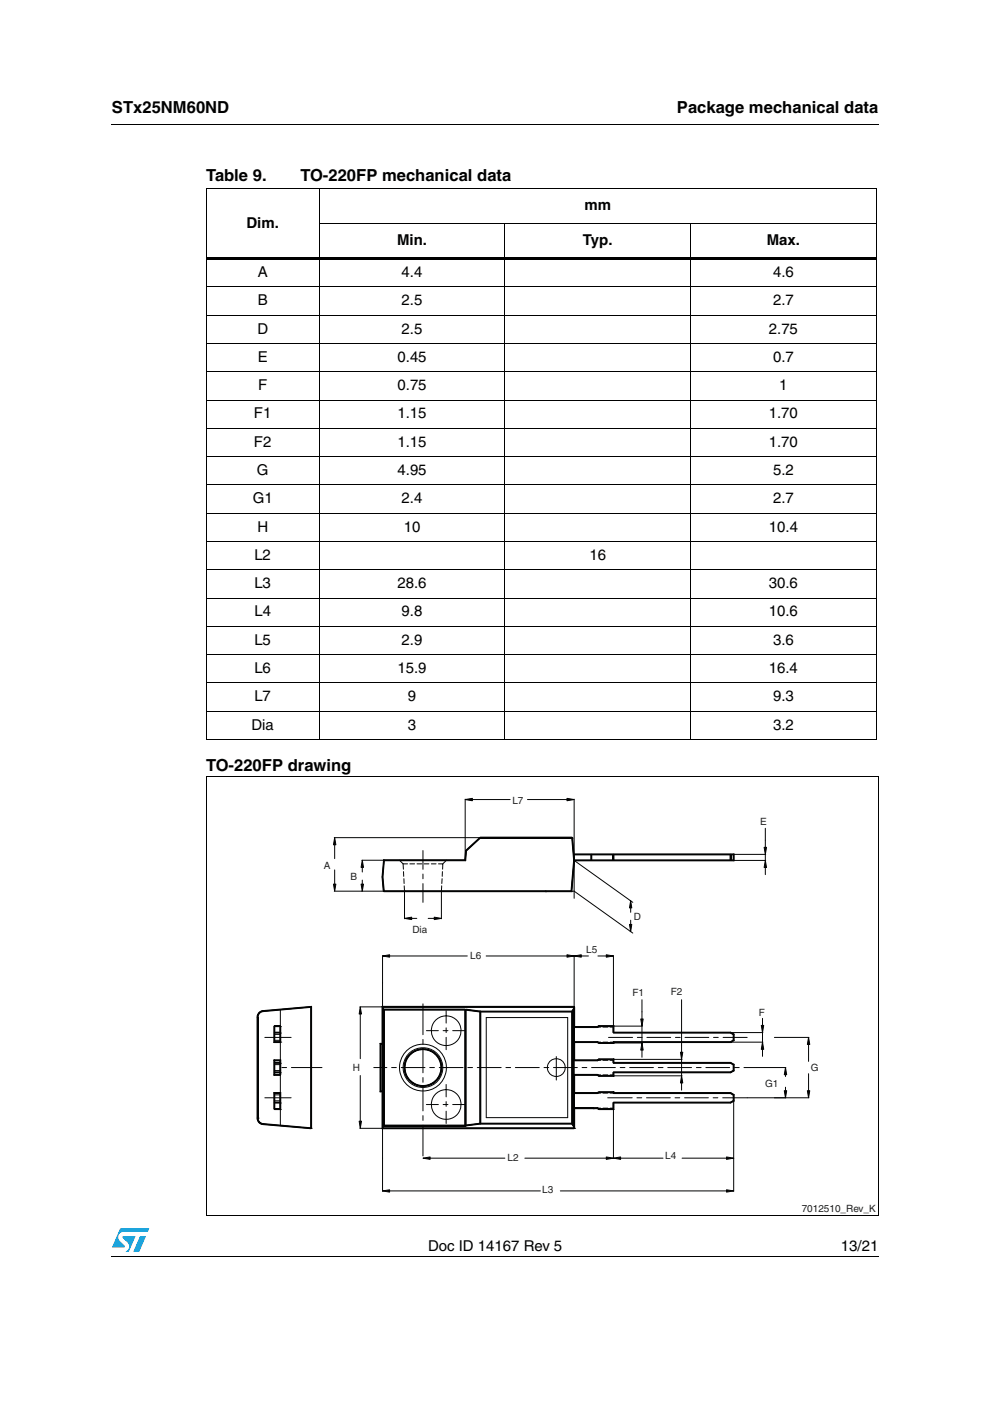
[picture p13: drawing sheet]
<svg xmlns="http://www.w3.org/2000/svg" width="210mm" height="297mm" viewBox="0 0 210 297" stroke-linecap="round" stroke-linejoin="round" font-family="sans-serif">
<defs><g id="words">
<g font-size="3.5">
<text x="23.7" y="23.9">STx25NM60ND</text>
<text x="143.5" y="23.9">Package mechanical data</text>
<text x="43.7" y="38.5">Table 9.</text>
<text x="63.7" y="38.5">TO-220FP mechanical data</text>
<text x="43.7" y="163.4">TO-220FP drawing</text>
</g>
<g font-size="3.2">
<text x="123.9" y="44.6">mm</text>
<text x="52.3" y="48.3">Dim.</text>
<text x="84.2" y="52">Min.</text>
<text x="123.6" y="52">Typ.</text>
<text x="162.6" y="52">Max.</text>
<text x="54.7" y="58.7">A</text>
<text x="85.2" y="58.7">4.4</text>
<text x="163.9" y="58.7">4.6</text>
<text x="54.7" y="64.7">B</text>
<text x="85.2" y="64.7">2.5</text>
<text x="163.9" y="64.7">2.7</text>
<text x="54.6" y="70.7">D</text>
<text x="85.2" y="70.7">2.5</text>
<text x="163" y="70.7">2.75</text>
<text x="54.7" y="76.7">E</text>
<text x="84.3" y="76.7">0.45</text>
<text x="163.9" y="76.7">0.7</text>
<text x="54.7" y="82.7">F</text>
<text x="84.3" y="82.7">0.75</text>
<text x="165.2" y="82.7">1</text>
<text x="53.8" y="88.7">F1</text>
<text x="84.3" y="88.7">1.15</text>
<text x="163" y="88.7">1.70</text>
<text x="53.8" y="94.7">F2</text>
<text x="84.3" y="94.7">1.15</text>
<text x="163" y="94.7">1.70</text>
<text x="54.5" y="100.7">G</text>
<text x="84.3" y="100.7">4.95</text>
<text x="163.9" y="100.7">5.2</text>
<text x="53.6" y="106.7">G1</text>
<text x="85.1" y="106.7">2.4</text>
<text x="163.9" y="106.7">2.7</text>
<text x="54.6" y="112.7">H</text>
<text x="85.6" y="112.7">10</text>
<text x="163" y="112.7">10.4</text>
<text x="53.9" y="118.7">L2</text>
<text x="125" y="118.7">16</text>
<text x="53.9" y="124.7">L3</text>
<text x="84.3" y="124.7">28.6</text>
<text x="163" y="124.7">30.6</text>
<text x="53.9" y="130.7">L4</text>
<text x="85.2" y="130.7">9.8</text>
<text x="163" y="130.7">10.6</text>
<text x="53.9" y="136.7">L5</text>
<text x="85.2" y="136.7">2.9</text>
<text x="163.9" y="136.7">3.6</text>
<text x="53.9" y="142.7">L6</text>
<text x="84.3" y="142.7">15.9</text>
<text x="163" y="142.7">16.4</text>
<text x="53.9" y="148.7">L7</text>
<text x="86.5" y="148.7">9</text>
<text x="163.9" y="148.7">9.3</text>
<text x="53.3" y="154.7">Dia</text>
<text x="86.5" y="154.7">3</text>
<text x="163.9" y="154.7">3.2</text>
<text x="90.8" y="265.1">Doc ID 14167 Rev 5</text>
<text x="178.3" y="265.1">13/21</text>
</g>
<g font-size="2.1" fill="#231f20">
<text x="108.6" y="170.5">L7</text>
<text x="161.2" y="175">E</text>
<text x="68.6" y="184.2">A</text>
<text x="74.3" y="186.6">B</text>
<text x="87.4" y="197.8">Dia</text>
<text x="134.4" y="195.2">D</text>
<text x="99.7" y="203.4">L6</text>
<text x="124.3" y="202">L5</text>
<text x="134.1" y="211.1">F1</text>
<text x="142.2" y="210.9">F2</text>
<text x="160.9" y="215.4">F</text>
<text x="74.8" y="227.1">H</text>
<text x="171.9" y="227">G</text>
<text x="162.2" y="230.4">G1</text>
<text x="141.1" y="245.7">L4</text>
<text x="107.6" y="246.2">L2</text>
<text x="115" y="252.9">L3</text>
<text x="170" y="256.9">7012510_Rev_K</text>
</g>
</g></defs>
<g fill="#0099d8">
<path d="M29.7 262.1h1.3l-1.5 3.3h-1.2z"/>
<path d="M25.5 260.5h6.2l-.4 .7h-5.1a1.13 1.13 0 0 0-1.1 .7 1.13 1.13 0 0 0 .3 1.2l1.1 1-.1 .3-2.7 .1z"/>
<path d="M26 262.1h2.8l-1.5 3.3h-.7a1.18 1.18 0 0 0 .5-1.9l-1.1-1.1z"/>
</g>
<path d="M23.6 26.2l.1 .2zM43.6 54.6h142.3v.5h-142.3zM23.6 266.3l.1 .1z" fill="#000"/>
<g fill="none" stroke="#000" stroke-width=".21">
<path d="M23.7 26.3h162.6M67.7 39.9v117M43.6 40h142.3M43.7 40.1v116.6M67.6 47.4h118.3M107 47.3v109.6M146.4 47.3v109.6M185.8 40.1v116.6M43.6 60.8h142.3M43.6 66.8h142.3M43.6 72.8h142.3M43.6 78.8h142.3"/>
<path d="M43.6 84.8h142.3M43.6 90.8h142.3M43.6 96.8h142.3M43.6 102.8h142.3M43.6 108.8h142.3M43.6 114.8h142.3M43.6 120.8h142.3M43.6 126.8h142.3M43.6 132.8h142.3M43.6 138.8h142.3M43.6 144.8h142.3M43.6 150.8h142.3"/>
<path d="M43.6 156.8h142.3M23.7 266.3h162.6"/>
</g>
<path d="M43.7 164.5h142.5v93.3h-142.5z" fill="#fff"/>
<g fill="none" stroke="#020303" stroke-width=".21">
<path d="M162.3 175.6v2.5M81.4 182.4h17.2l.2-2 3-2.8h19.5l.4 4.8-.5 6.5h-39.8l-.3-3zM84.7 182.4l.8 .8M85.5 183.2v1.1M85.5 183.2h.9M85.6 184.8v1M85.6 186.3l.1 1M85.7 187.8l.1 1.1M85.8 188.9h.1M86.9 183.2h1M88.4 183.2h1M89.7 180.3v4"/>
<path d="M89.7 185.3v1M89.7 187.3v4M89.9 183.2h1M91.5 183.2h1M93 183.2h.9l-.1 1.1M93.7 187.8l-.1 1.1M93.7 186.3v1M93.8 184.8v1M94.7 182.4l-.8 .8M121.6 181.1h34v1.3h-33.9M125.4 181.1v1.3M130.1 181.1v1.3"/>
<path d="M154.9 181.1v1.3M56.1 220h5.6M58.2 217.6v3.4h1.2M58.2 218.9h1.2M58.2 219.3h1.2M59.4 214.1v24.5M76.3 213.5h45.4v4.3M81.1 213.5l.3 .6v24.6l-.3 .5zM81.4 214.1h17.2M89.7 212.8v6.6M98.6 214.1l3.2 .4M98.6 214.1v24.6"/>
<path d="M98.8 214.1v24.5M101.8 214.5v23.7M103.1 215.7h17.3v21.3h-17.3zM121.7 213.8l-.4 .7h-19.5M126.6 217.8l.4-.2h3.1v1.3h24.8l.7 .4v1.3l-.7 .4h-25.5M127.4 217.8h-5.8v3.2h5.8M127.8 217.8h1.1M129 220h5.1M129.4 217.8h.7M135.1 220h1.1M136.1 212v2.5M137.2 220h5"/>
<path d="M143.2 220h1M144.5 212v9.6M145.2 220h5.1M151.3 220h1M153.3 220h5.1M54.6 237.1l.4 .8 .8 .4M54.6 237.1v-21.5a1.27 1.27 0 0 1 1.2-1.2l10.2-.9v25.7M55.8 238.3h.1M55.8 238.3l10.2 .9M56.1 232.8h5.6M58.2 233.8h1.2M58.2 227.4h1.2"/>
<path d="M58.2 225.3h1.2M58.2 233.4h1.2M58.2 232.1h1.2M58.2 225.7h1.2M58.2 227h1.2M58.2 220.6h1.2M59.4 224.8h-1.2v3.1h1.2M59.4 231.7h-1.2v3.4M59.8 226.3h1M61.8 226.3h6.5M66 239.2h.1M76.4 228v9.7"/>
<path d="M79.2 226.3h2.8M81.1 221.3h-.4v10.1h.4M81.4 238.7h17.2M83 226.3h1M85.1 226.3h5M85.5 226.4a4.2 4.2 0 0 0 4.2 4.2 4.2 4.2 0 0 0 4.2-4.2M85.5 226.3a4.2 4.2 0 0 1 4.2-4.2 4.2 4.2 0 0 1 4.2 4.2M89.7 220.4v1M89.7 222.4v5.1M89.7 228.5v1M89.7 230.5v5M89.7 236.5v1"/>
<path d="M89.7 238.6v6.5M91.1 226.3h1M93.1 226.3h5.1M99.2 226.3h1M101.2 226.3h5.1M101.8 238.2l-3.2 .5M101.8 238.2h19.5l.4 .7M107.3 226.3h1M109.3 226.3h5M115.3 226.3h1M117.3 226.3h5.1M117.9 224v5"/>
<path d="M121.7 227.9v3.8M121.7 235v4.2h-45.4M123.4 226.3h1M125.4 226.3h5.1M126.6 221l.4 .1h3.1v-.1M126.6 224.8l.4-.2h3.1v.7h24.8l.7 .4v1.3l-.7 .4h-24.8v.7h-3.1l-.4-.2M127.4 224.8h-5.8v3.1h5.8M127.4 231.7h-5.8v3.3h5.8M127.8 227.9h1.1M127.8 224.8h1.1M127.8 221h1.1M127.8 231.7h1.1"/>
<path d="M127.8 235h1.1M128.8 232.8h5.2M129.4 227.9h.7M129.4 224.8h.7M129.4 231.7h25.5l.7 .4v1.3l-.7 .4h-24.8v1.3h-3.1l-.4-.1M129.4 235h.7M130.1 231.7v-.1h-3.1l-.4 .1M131.5 226.3h1M133.5 226.3h5M135 232.8h1.1M137.1 232.8h5M139.6 226.3h1"/>
<path d="M141.6 226.3h5M143.1 232.8h1M145.2 232.8h5M147.7 226.3h1M149.7 226.3h5M151.2 232.8h1M153.2 232.8h5.2M155.7 226.3h1M157.7 226.3h2.8"/>
<circle cx="94.6" cy="218.5" r="3.2"/>
<circle cx="89.7" cy="226.3" r="5"/>
<circle cx="89.7" cy="226.3" r="3.9"/>
<circle cx="94.6" cy="234.2" r="3.2"/>
<circle cx="117.9" cy="226.3" r="1.89"/>
</g>
<path d="M76.1 237.7h.5l-.2 1.5z" fill="#020303"/>
<path d="M76.1 237.7h.5l-.2 1.5z" fill="none" stroke="#020303" stroke-width=".21"/>
<path d="M76.4 213.5l.2 1.5h-.5z" fill="#020303"/>
<path d="M70.9 177.6h30.9M70.9 188.9h5.9M71 184.4v3M76.4 215v9.5M76.4 213.5l.2 1.5h-.5z" fill="none" stroke="#020303" stroke-width=".21"/>
<path d="M70.7 187.4h.5l-.2 1.5z" fill="#020303"/>
<path d="M70.7 187.4h.5l-.2 1.5z" fill="none" stroke="#020303" stroke-width=".21"/>
<path d="M71 177.6l.2 1.5h-.5z" fill="#020303"/>
<path d="M71 177.6l.2 1.5h-.5zM76.7 188.9h4.6M76.7 182.4h4.7M76.8 186.6v.8" fill="none" stroke="#020303" stroke-width=".21"/>
<path d="M76.6 187.4h.5l-.3 1.5z" fill="#020303"/>
<path d="M76.6 187.4h.5l-.3 1.5z" fill="none" stroke="#020303" stroke-width=".21"/>
<path d="M76.8 182.4l.3 1.5h-.5z" fill="#020303"/>
<path d="M71 179.1v2.9M76.8 182.4l.3 1.5h-.5zM76.8 183.9v1M58.2 217.6h1.2M130.1 217.6h6.1M136.1 214.5v1.5M136.1 217.6v3.5M58.2 235.1h1.2M130.1 221.1h6.1M136.1 222.6v1.6" fill="none" stroke="#020303" stroke-width=".21"/>
<path d="M136.1 221.1l.3 1.5h-.5z" fill="#020303"/>
<path d="M136.1 221.1l.3 1.5h-.5z" fill="none" stroke="#020303" stroke-width=".21"/>
<path d="M135.9 216h.5l-.3 1.6z" fill="#020303"/>
<path d="M135.9 216h.5l-.3 1.6zM130.1 228.1h14.5M130.1 224.6h14.5M144.5 221.6v1.5M144.5 224.6v3.5M144.5 229.6v1.5" fill="none" stroke="#020303" stroke-width=".21"/>
<path d="M144.5 228.1l.3 1.5h-.5z" fill="#020303"/>
<path d="M144.5 228.1l.3 1.5h-.5z" fill="none" stroke="#020303" stroke-width=".21"/>
<path d="M144.3 223.1h.5l-.3 1.5z" fill="#020303"/>
<path d="M162.3 178.1v1.5M155.6 182.4h6.8M155.6 181.1h6.8M162.3 181.1v1.3M162.3 183.9v1.5M144.3 223.1h.5l-.3 1.5z" fill="none" stroke="#020303" stroke-width=".21"/>
<path d="M162.3 182.4l.2 1.5h-.5z" fill="#020303"/>
<path d="M162.3 182.4l.2 1.5h-.5z" fill="none" stroke="#020303" stroke-width=".21"/>
<path d="M162 179.6h.5l-.2 1.5z" fill="#020303"/>
<path d="M162 179.6h.5l-.2 1.5zM121.7 188.9l12.5 8.9M121.7 182.4l12.5 8.9M133.6 197.5h.1M133.6 191h.1M133.7 195.1v.9" fill="none" stroke="#020303" stroke-width=".21"/>
<path d="M133.5 196h.5l-.3 1.5z" fill="#020303"/>
<path d="M133.5 196h.5l-.3 1.5z" fill="none" stroke="#020303" stroke-width=".21"/>
<path d="M133.7 191l.3 1.5h-.5z" fill="#020303"/>
<path d="M121.7 182.4v8.1M133.7 191l.3 1.5h-.5zM133.7 192.5v.9M154.9 218.9h6.9M161.7 215.9v1.5M161.7 218.9v2.1M154.9 221h6.9M161.7 222.5v1.5" fill="none" stroke="#020303" stroke-width=".21"/>
<path d="M161.7 221l.2 1.5h-.5z" fill="#020303"/>
<path d="M161.7 221l.2 1.5h-.5z" fill="none" stroke="#020303" stroke-width=".21"/>
<path d="M161.4 217.4h.5l-.2 1.5z" fill="#020303"/>
<path d="M161.4 217.4h.5l-.2 1.5zM158.4 232.8h8.2M160.5 226.3h6.1M166.5 227.9v.3" fill="none" stroke="#020303" stroke-width=".21"/>
<path d="M166.5 226.3l.3 1.6h-.5z" fill="#020303"/>
<path d="M166.5 226.3l.3 1.6h-.5z" fill="none" stroke="#020303" stroke-width=".21"/>
<path d="M166.3 231.3h.5l-.3 1.5z" fill="#020303"/>
<path d="M164.2 220h7.3M164.2 232.8h7.3M166.3 231.3h.5l-.3 1.5zM171.4 227.6v3.7" fill="none" stroke="#020303" stroke-width=".21"/>
<path d="M171.2 231.3h.5l-.3 1.5z" fill="#020303"/>
<path d="M171.2 231.3h.5l-.3 1.5z" fill="none" stroke="#020303" stroke-width=".21"/>
<path d="M171.4 220l.3 1.4h-.5z" fill="#020303"/>
<path d="M98.6 169.4v13M111.8 169.5h8.4M121.7 169.4v13M171.4 220l.3 1.4h-.5zM166.5 230.5v.8M171.4 221.4v3.6" fill="none" stroke="#020303" stroke-width=".21"/>
<path d="M120.2 169.3l1.5 .2-1.5 .3z" fill="#020303"/>
<path d="M120.2 169.3l1.5 .2-1.5 .3z" fill="none" stroke="#020303" stroke-width=".21"/>
<path d="M98.6 169.5l1.5-.2v.5z" fill="#020303"/>
<path d="M98.6 169.5l1.5-.2v.5zM100.1 169.5h8.1M81.1 239.2v6.4M130.1 235.2v10.4M91.2 245.6h15.8" fill="none" stroke="#020303" stroke-width=".21"/>
<path d="M89.7 245.6l1.5-.3v.5z" fill="#020303"/>
<path d="M89.7 245.6l1.5-.3v.5z" fill="none" stroke="#020303" stroke-width=".21"/>
<path d="M128.5 245.3l1.6 .3-1.6 .2z" fill="#020303"/>
<path d="M81.1 245.6v7M82.6 252.5h32M128.5 245.3l1.6 .3-1.6 .2zM155.6 245.6v7" fill="none" stroke="#020303" stroke-width=".21"/>
<path d="M81.1 252.5l1.5-.2v.5z" fill="#020303"/>
<path d="M81.1 252.5l1.5-.2v.5z" fill="none" stroke="#020303" stroke-width=".21"/>
<path d="M154 252.3l1.6 .2-1.6 .3z" fill="#020303"/>
<path d="M81.1 202.6v5.8M82.6 202.7h16.5M121.7 202.6v11.2M154 252.3l1.6 .2-1.6 .3z" fill="none" stroke="#020303" stroke-width=".21"/>
<path d="M81.1 202.7l1.5-.3v.5z" fill="#020303"/>
<path d="M81.1 202.7l1.5-.3v.5z" fill="none" stroke="#020303" stroke-width=".21"/>
<path d="M120.2 202.4l1.5 .3-1.5 .2z" fill="#020303"/>
<path d="M81.1 208.4v5.1M103.1 202.7h17.1M120.2 202.4l1.5 .3-1.5 .2zM155.6 233.4v12.2M130.1 245.6h.1M131.6 245.6h9" fill="none" stroke="#020303" stroke-width=".21"/>
<path d="M130.1 245.6l1.5-.3v.5z" fill="#020303"/>
<path d="M130.1 245.6l1.5-.3v.5z" fill="none" stroke="#020303" stroke-width=".21"/>
<path d="M154 245.3l1.6 .3-1.6 .2z" fill="#020303"/>
<path d="M85.8 189v5.8M90.8 194.7h1.3M93.6 189v5.8M111.3 245.6h17.2M118.8 252.5h35.2M144.6 245.6h9.4M154 245.3l1.6 .3-1.6 .2z" fill="none" stroke="#020303" stroke-width=".21"/>
<path d="M92.1 194.5l1.5 .2-1.5 .3z" fill="#020303"/>
<path d="M92.1 194.5l1.5 .2-1.5 .3z" fill="none" stroke="#020303" stroke-width=".21"/>
<path d="M85.8 194.7l1.5-.2v.5z" fill="#020303"/>
<path d="M85.8 194.7l1.5-.2v.5zM87.3 194.7h1.1M66 213.4v25.8M66.1 213.4v25.8h-.2v-25.6z" fill="none" stroke="#020303" stroke-width=".21"/>
<path d="M55.8 214.3l10.3-.9-.2 .2-10.1 .9z" fill-rule="evenodd" fill="#020303"/>
<path d="M55.8 214.3l10.3-.9-.2 .2-10.1 .9z" fill="none" stroke="#020303" stroke-width=".21"/>
<path d="M55.5 214.3h.3v.2h-.3z" fill-rule="evenodd" fill="#020303"/>
<path d="M55.5 214.3h.3v.2h-.3z" fill="none" stroke="#020303" stroke-width=".21"/>
<path d="M55.2 214.4l.3-.1v.2l-.2 .1z" fill-rule="evenodd" fill="#020303"/>
<path d="M55.2 214.4l.3-.1v.2l-.2 .1z" fill="none" stroke="#020303" stroke-width=".21"/>
<path d="M55 214.6l.2-.2 .1 .2-.2 .2z" fill-rule="evenodd" fill="#020303"/>
<path d="M55 214.6l.2-.2 .1 .2-.2 .2z" fill="none" stroke="#020303" stroke-width=".21"/>
<path d="M55 214.6l.1 .2-.1 .2-.2-.2z" fill-rule="evenodd" fill="#020303"/>
<path d="M55 214.6l.1 .2-.1 .2-.2-.2z" fill="none" stroke="#020303" stroke-width=".21"/>
<path d="M54.8 214.8l.2 .2-.2 .1h-.2z" fill-rule="evenodd" fill="#020303"/>
<path d="M54.8 214.8l.2 .2-.2 .1h-.2z" fill="none" stroke="#020303" stroke-width=".21"/>
<path d="M54.6 215.1h.2l-.1 .3-.2-.1z" fill-rule="evenodd" fill="#020303"/>
<path d="M54.6 215.1h.2l-.1 .3-.2-.1z" fill="none" stroke="#020303" stroke-width=".21"/>
<path d="M54.5 215.3l.2 .1v.2h-.2z" fill-rule="evenodd" fill="#020303"/>
<path d="M54.5 215.6h.2v21.5h-.2zM54.5 215.3l.2 .1v.2h-.2zM54.6 215.6v21.5M54.7 237.1h.1" fill="none" stroke="#020303" stroke-width=".21"/>
<path d="M54.5 237.1h.2v.2l-.2 .1z" fill-rule="evenodd" fill="#020303"/>
<path d="M54.5 237.1h.2v.2l-.2 .1z" fill="none" stroke="#020303" stroke-width=".21"/>
<path d="M54.5 237.4l.2-.1 .1 .2-.2 .1z" fill-rule="evenodd" fill="#020303"/>
<path d="M54.5 237.4l.2-.1 .1 .2-.2 .1z" fill="none" stroke="#020303" stroke-width=".21"/>
<path d="M54.6 237.6l.2-.1 .2 .3-.2 .1z" fill-rule="evenodd" fill="#020303"/>
<path d="M54.6 237.6l.2-.1 .2 .3-.2 .1z" fill="none" stroke="#020303" stroke-width=".21"/>
<path d="M54.8 237.9l.2-.1 .1 .1-.1 .2z" fill-rule="evenodd" fill="#020303"/>
<path d="M54.8 237.9l.2-.1 .1 .1-.1 .2z" fill="none" stroke="#020303" stroke-width=".21"/>
<path d="M55.1 237.9l.2 .2-.1 .2-.2-.2z" fill-rule="evenodd" fill="#020303"/>
<path d="M55.1 237.9l.2 .2-.1 .2-.2-.2z" fill="none" stroke="#020303" stroke-width=".21"/>
<path d="M55.3 238.1l.2 .1v.2l-.3-.1z" fill-rule="evenodd" fill="#020303"/>
<path d="M55.3 238.1l.2 .1v.2l-.3-.1z" fill="none" stroke="#020303" stroke-width=".21"/>
<path d="M55.5 238.2h.3v.2h-.3z" fill-rule="evenodd" fill="#020303"/>
<path d="M55.5 238.2h.3v.2h-.3z" fill="none" stroke="#020303" stroke-width=".21"/>
<path d="M55.8 238.2l10.2 .9v.2l-10.2-.9z" fill-rule="evenodd" fill="#020303"/>
<path d="M55.8 238.2l10.2 .9v.2l-10.2-.9z" fill="none" stroke="#020303" stroke-width=".21"/>
<path d="M58.1 228l.2-.2h1.1v.2z" fill-rule="evenodd" fill="#020303"/>
<path d="M58.1 228l.2-.2h1.1v.2zM58.1 224.7l.2 .2v2.9l-.2 .2zM58.2 224.7v3.3" fill="none" stroke="#020303" stroke-width=".21"/>
<path d="M58.1 224.7h1.4l-.2 .2h-1z" fill-rule="evenodd" fill="#020303"/>
<path d="M58.1 224.7h1.4l-.2 .2h-1zM59.4 224.7v3.2M59.5 224.7v3.2h-.2v-3z" fill="none" stroke="#020303" stroke-width=".21"/>
<path d="M85.7 226.3h.2v.6h-.2z" fill-rule="evenodd" fill="#020303"/>
<path d="M85.7 226.3h.2v.6h-.2z" fill="none" stroke="#020303" stroke-width=".21"/>
<path d="M85.7 226.9h.2l.1 .5-.2 .1z" fill-rule="evenodd" fill="#020303"/>
<path d="M85.7 226.9h.2l.1 .5-.2 .1z" fill="none" stroke="#020303" stroke-width=".21"/>
<path d="M85.8 227.5l.2-.1 .2 .5-.2 .1z" fill-rule="evenodd" fill="#020303"/>
<path d="M85.8 227.5l.2-.1 .2 .5-.2 .1z" fill="none" stroke="#020303" stroke-width=".21"/>
<path d="M86 228l.2-.1 .3 .5-.2 .1z" fill-rule="evenodd" fill="#020303"/>
<path d="M86 228l.2-.1 .3 .5-.2 .1z" fill="none" stroke="#020303" stroke-width=".21"/>
<path d="M86.3 228.5l.2-.1 .3 .4-.2 .2z" fill-rule="evenodd" fill="#020303"/>
<path d="M86.3 228.5l.2-.1 .3 .4-.2 .2z" fill="none" stroke="#020303" stroke-width=".21"/>
<path d="M86.6 229l.2-.2 .4 .4-.2 .2z" fill-rule="evenodd" fill="#020303"/>
<path d="M86.6 229l.2-.2 .4 .4-.2 .2z" fill="none" stroke="#020303" stroke-width=".21"/>
<path d="M87.2 229.2l.4 .3-.1 .2-.5-.3z" fill-rule="evenodd" fill="#020303"/>
<path d="M87.2 229.2l.4 .3-.1 .2-.5-.3z" fill="none" stroke="#020303" stroke-width=".21"/>
<path d="M87.6 229.5l.5 .3-.1 .2-.5-.3z" fill-rule="evenodd" fill="#020303"/>
<path d="M87.6 229.5l.5 .3-.1 .2-.5-.3z" fill="none" stroke="#020303" stroke-width=".21"/>
<path d="M88.1 229.8l.5 .2-.1 .2-.5-.2z" fill-rule="evenodd" fill="#020303"/>
<path d="M88.1 229.8l.5 .2-.1 .2-.5-.2z" fill="none" stroke="#020303" stroke-width=".21"/>
<path d="M88.6 230l.5 .1v.2l-.6-.1z" fill-rule="evenodd" fill="#020303"/>
<path d="M88.6 230l.5 .1v.2l-.6-.1z" fill="none" stroke="#020303" stroke-width=".21"/>
<path d="M89.1 230.1l.6 .1v.2l-.6-.1z" fill-rule="evenodd" fill="#020303"/>
<path d="M89.1 230.1l.6 .1v.2l-.6-.1z" fill="none" stroke="#020303" stroke-width=".21"/>
<path d="M89.7 230.2l.5-.1 .1 .2-.6 .1z" fill-rule="evenodd" fill="#020303"/>
<path d="M89.7 230.2l.5-.1 .1 .2-.6 .1z" fill="none" stroke="#020303" stroke-width=".21"/>
<path d="M90.2 230.1l.5-.1 .1 .2-.5 .1z" fill-rule="evenodd" fill="#020303"/>
<path d="M90.2 230.1l.5-.1 .1 .2-.5 .1z" fill="none" stroke="#020303" stroke-width=".21"/>
<path d="M90.7 230l.6-.2v.2l-.5 .2z" fill-rule="evenodd" fill="#020303"/>
<path d="M90.7 230l.6-.2v.2l-.5 .2z" fill="none" stroke="#020303" stroke-width=".21"/>
<path d="M91.3 229.8l.4-.3 .2 .2-.6 .3z" fill-rule="evenodd" fill="#020303"/>
<path d="M91.3 229.8l.4-.3 .2 .2-.6 .3z" fill="none" stroke="#020303" stroke-width=".21"/>
<path d="M91.7 229.5l.5-.3 .1 .2-.4 .3z" fill-rule="evenodd" fill="#020303"/>
<path d="M91.7 229.5l.5-.3 .1 .2-.4 .3z" fill="none" stroke="#020303" stroke-width=".21"/>
<path d="M92.6 228.8l.1 .2-.4 .4-.1-.2z" fill-rule="evenodd" fill="#020303"/>
<path d="M92.6 228.8l.1 .2-.4 .4-.1-.2z" fill="none" stroke="#020303" stroke-width=".21"/>
<path d="M92.9 228.4l.2 .1-.4 .5-.1-.2z" fill-rule="evenodd" fill="#020303"/>
<path d="M92.9 228.4l.2 .1-.4 .5-.1-.2z" fill="none" stroke="#020303" stroke-width=".21"/>
<path d="M93.1 227.9l.2 .1-.2 .5-.2-.1z" fill-rule="evenodd" fill="#020303"/>
<path d="M93.1 227.9l.2 .1-.2 .5-.2-.1z" fill="none" stroke="#020303" stroke-width=".21"/>
<path d="M93.3 227.4l.2 .1-.2 .5-.2-.1z" fill-rule="evenodd" fill="#020303"/>
<path d="M93.3 227.4l.2 .1-.2 .5-.2-.1z" fill="none" stroke="#020303" stroke-width=".21"/>
<path d="M93.5 226.9h.2l-.2 .6-.2-.1z" fill-rule="evenodd" fill="#020303"/>
<path d="M93.5 226.9h.2l-.2 .6-.2-.1z" fill="none" stroke="#020303" stroke-width=".21"/>
<path d="M93.5 226.3h.2v.6h-.2z" fill-rule="evenodd" fill="#020303"/>
<path d="M93.5 226.3h.2v.6h-.2z" fill="none" stroke="#020303" stroke-width=".21"/>
<path d="M93.5 225.8h.2v.5h-.2z" fill-rule="evenodd" fill="#020303"/>
<path d="M93.5 225.8h.2v.5h-.2z" fill="none" stroke="#020303" stroke-width=".21"/>
<path d="M93.3 225.3l.2-.1 .2 .6h-.2z" fill-rule="evenodd" fill="#020303"/>
<path d="M93.3 225.3l.2-.1 .2 .6h-.2z" fill="none" stroke="#020303" stroke-width=".21"/>
<path d="M93.1 224.8l.2-.1 .2 .5-.2 .1z" fill-rule="evenodd" fill="#020303"/>
<path d="M93.1 224.8l.2-.1 .2 .5-.2 .1z" fill="none" stroke="#020303" stroke-width=".21"/>
<path d="M92.9 224.3l.2-.1 .2 .5-.2 .1z" fill-rule="evenodd" fill="#020303"/>
<path d="M92.9 224.3l.2-.1 .2 .5-.2 .1z" fill="none" stroke="#020303" stroke-width=".21"/>
<path d="M92.6 223.9l.1-.2 .4 .5-.2 .1z" fill-rule="evenodd" fill="#020303"/>
<path d="M92.6 223.9l.1-.2 .4 .5-.2 .1z" fill="none" stroke="#020303" stroke-width=".21"/>
<path d="M92.3 223.3l.4 .4-.1 .2-.4-.4z" fill-rule="evenodd" fill="#020303"/>
<path d="M92.3 223.3l.4 .4-.1 .2-.4-.4z" fill="none" stroke="#020303" stroke-width=".21"/>
<path d="M91.9 223l.4 .3-.1 .2-.5-.4z" fill-rule="evenodd" fill="#020303"/>
<path d="M91.9 223l.4 .3-.1 .2-.5-.4z" fill="none" stroke="#020303" stroke-width=".21"/>
<path d="M91.3 222.7l.6 .3-.2 .1-.4-.2z" fill-rule="evenodd" fill="#020303"/>
<path d="M91.3 222.7l.6 .3-.2 .1-.4-.2z" fill="none" stroke="#020303" stroke-width=".21"/>
<path d="M90.8 222.5l.5 .2v.2l-.6-.2z" fill-rule="evenodd" fill="#020303"/>
<path d="M90.8 222.5l.5 .2v.2l-.6-.2z" fill="none" stroke="#020303" stroke-width=".21"/>
<path d="M90.3 222.4l.5 .1-.1 .2-.5-.1z" fill-rule="evenodd" fill="#020303"/>
<path d="M90.3 222.4l.5 .1-.1 .2-.5-.1z" fill="none" stroke="#020303" stroke-width=".21"/>
<path d="M89.7 222.3l.6 .1-.1 .2-.5-.1z" fill-rule="evenodd" fill="#020303"/>
<path d="M89.7 222.3l.6 .1-.1 .2-.5-.1z" fill="none" stroke="#020303" stroke-width=".21"/>
<path d="M89.1 222.4l.6-.1v.2l-.6 .1z" fill-rule="evenodd" fill="#020303"/>
<path d="M89.1 222.4l.6-.1v.2l-.6 .1z" fill="none" stroke="#020303" stroke-width=".21"/>
<path d="M88.5 222.5l.6-.1v.2l-.5 .1z" fill-rule="evenodd" fill="#020303"/>
<path d="M88.5 222.5l.6-.1v.2l-.5 .1z" fill="none" stroke="#020303" stroke-width=".21"/>
<path d="M88 222.7l.5-.2 .1 .2-.5 .2z" fill-rule="evenodd" fill="#020303"/>
<path d="M88 222.7l.5-.2 .1 .2-.5 .2z" fill="none" stroke="#020303" stroke-width=".21"/>
<path d="M87.5 223l.5-.3 .1 .2-.5 .2z" fill-rule="evenodd" fill="#020303"/>
<path d="M87.5 223l.5-.3 .1 .2-.5 .2z" fill="none" stroke="#020303" stroke-width=".21"/>
<path d="M87 223.3l.5-.3 .1 .1-.4 .4z" fill-rule="evenodd" fill="#020303"/>
<path d="M87 223.3l.5-.3 .1 .1-.4 .4z" fill="none" stroke="#020303" stroke-width=".21"/>
<path d="M86.6 223.7l.4-.4 .2 .2-.4 .4z" fill-rule="evenodd" fill="#020303"/>
<path d="M86.6 223.7l.4-.4 .2 .2-.4 .4z" fill="none" stroke="#020303" stroke-width=".21"/>
<path d="M86.6 223.7l.2 .2-.3 .4-.2-.1z" fill-rule="evenodd" fill="#020303"/>
<path d="M86.6 223.7l.2 .2-.3 .4-.2-.1z" fill="none" stroke="#020303" stroke-width=".21"/>
<path d="M86.3 224.2l.2 .1-.3 .5-.2-.1z" fill-rule="evenodd" fill="#020303"/>
<path d="M86.3 224.2l.2 .1-.3 .5-.2-.1z" fill="none" stroke="#020303" stroke-width=".21"/>
<path d="M86 224.7l.2 .1-.2 .5-.2-.1z" fill-rule="evenodd" fill="#020303"/>
<path d="M86 224.7l.2 .1-.2 .5-.2-.1z" fill="none" stroke="#020303" stroke-width=".21"/>
<path d="M85.8 225.2l.2 .1-.1 .5h-.2z" fill-rule="evenodd" fill="#020303"/>
<path d="M85.8 225.2l.2 .1-.1 .5h-.2z" fill="none" stroke="#020303" stroke-width=".21"/>
<path d="M85.7 225.8h.2v.5h-.2z" fill-rule="evenodd" fill="#020303"/>
<path d="M85.7 225.8h.2v.5h-.2zM121.5 224.7l.2 .2v3h-.2zM121.5 224.7h5.1l.1 .2h-5zM121.5 224.8h5.2M121.6 224.7v3.2" fill="none" stroke="#020303" stroke-width=".21"/>
<path d="M126.6 224.7l.4-.2v.2l-.3 .2z" fill-rule="evenodd" fill="#020303"/>
<path d="M126.6 224.7l.4-.2v.2l-.3 .2zM127 224.5h3.2l-.2 .2h-3zM127 224.6h3.2" fill="none" stroke="#020303" stroke-width=".21"/>
<path d="M130 224.7l.2-.2v.8h-.2z" fill-rule="evenodd" fill="#020303"/>
<path d="M121.6 227.8h5.1l-.1 .2h-5zM121.6 227.9h5.1M130 224.7l.2-.2v.8h-.2z" fill="none" stroke="#020303" stroke-width=".21"/>
<path d="M126.7 227.8l.3 .2v.2l-.4-.2z" fill-rule="evenodd" fill="#020303"/>
<path d="M126.7 227.8l.3 .2v.2l-.4-.2zM127 228.1h3.2M127 228h3l.2 .2h-3.2z" fill="none" stroke="#020303" stroke-width=".21"/>
<path d="M130 227.4h.2v.8l-.2-.2z" fill-rule="evenodd" fill="#020303"/>
<path d="M130 227.4h.2v.8l-.2-.2z" fill="none" stroke="#020303" stroke-width=".21"/>
<path d="M125.8 234.8h.9l-.1 .3h-.8z" fill-rule="evenodd" fill="#020303"/>
<path d="M125.8 234.8h.9l-.1 .3h-.8z" fill="none" stroke="#020303" stroke-width=".21"/>
<path d="M126.7 234.8l.3 .2v.3l-.4-.2z" fill-rule="evenodd" fill="#020303"/>
<path d="M126.7 234.8l.3 .2v.3l-.4-.2zM127 235.1h3.2M127 235h3l.2 .3h-3.2z" fill="none" stroke="#020303" stroke-width=".21"/>
<path d="M130 233.8h.2v1.5l-.2-.3z" fill-rule="evenodd" fill="#020303"/>
<path d="M127 231.5h3.2l-.2 .2h-3zM127 231.6h3.2M130 233.8h.2v1.5l-.2-.3z" fill="none" stroke="#020303" stroke-width=".21"/>
<path d="M130 231.7l.2-.2v.2z" fill-rule="evenodd" fill="#020303"/>
<path d="M127 221h3l.2 .2h-3.2zM127 221.1h3.2M130 231.7l.2-.2v.2z" fill="none" stroke="#020303" stroke-width=".21"/>
<path d="M130 221h.2v.2z" fill-rule="evenodd" fill="#020303"/>
<path d="M130 221h.2v.2z" fill="none" stroke="#020303" stroke-width=".21"/>
<path d="M125.8 217.6h.8l.1 .3h-.9z" fill-rule="evenodd" fill="#020303"/>
<path d="M125.8 217.6h.8l.1 .3h-.9z" fill="none" stroke="#020303" stroke-width=".21"/>
<path d="M126.6 217.6l.4-.1v.2l-.3 .2z" fill-rule="evenodd" fill="#020303"/>
<path d="M126.6 217.6l.4-.1v.2l-.3 .2zM127 217.5h3.2l-.2 .2h-3zM127 217.6h3.2" fill="none" stroke="#020303" stroke-width=".21"/>
<path d="M130 217.7l.2-.2v1.4h-.2z" fill-rule="evenodd" fill="#020303"/>
<path d="M130 217.7l.2-.2v1.4h-.2zM130.1 233.7h24.8v.2h-24.8zM130.1 233.8h24.8" fill="none" stroke="#020303" stroke-width=".21"/>
<path d="M154.9 233.7l.6-.4 .1 .2-.7 .4z" fill-rule="evenodd" fill="#020303"/>
<path d="M154.9 233.7l.6-.4 .1 .2-.7 .4z" fill="none" stroke="#020303" stroke-width=".21"/>
<path d="M155.5 232.2l.1-.1v1.4l-.1-.2z" fill-rule="evenodd" fill="#020303"/>
<path d="M155.5 232.2l.1-.1v1.4l-.1-.2z" fill="none" stroke="#020303" stroke-width=".21"/>
<path d="M154.9 231.6l.7 .5-.1 .1-.6-.3z" fill-rule="evenodd" fill="#020303"/>
<path d="M130.1 231.6h24.8v.3h-24.8zM130.1 231.7h24.8M130.1 227.3h24.8v.2h-24.8zM130.1 227.4h24.8M154.9 231.6l.7 .5-.1 .1-.6-.3z" fill="none" stroke="#020303" stroke-width=".21"/>
<path d="M154.9 227.3l.6-.4 .1 .1-.7 .5z" fill-rule="evenodd" fill="#020303"/>
<path d="M154.9 227.3l.6-.4 .1 .1-.7 .5z" fill="none" stroke="#020303" stroke-width=".21"/>
<path d="M155.5 225.8l.1-.1v1.3l-.1-.1z" fill-rule="evenodd" fill="#020303"/>
<path d="M155.5 225.8l.1-.1v1.3l-.1-.1z" fill="none" stroke="#020303" stroke-width=".21"/>
<path d="M154.9 225.3l.7 .4-.1 .1-.6-.4z" fill-rule="evenodd" fill="#020303"/>
<path d="M130.1 218.8h24.8v.2h-24.8zM130.1 218.9h24.8M130.1 225.3h24.8v.1h-24.8zM130.1 225.3h24.8M130.1 221h.1M154.9 225.3l.7 .4-.1 .1-.6-.4z" fill="none" stroke="#020303" stroke-width=".21"/>
<path d="M154.9 218.8l.7 .4-.1 .2-.6-.4z" fill-rule="evenodd" fill="#020303"/>
<path d="M154.9 218.8l.7 .4-.1 .2-.6-.4z" fill="none" stroke="#020303" stroke-width=".21"/>
<path d="M155.5 219.4l.1-.2v1.4l-.1-.1z" fill-rule="evenodd" fill="#020303"/>
<path d="M155.5 219.4l.1-.2v1.4l-.1-.1z" fill="none" stroke="#020303" stroke-width=".21"/>
<path d="M154.9 220.9l.6-.4 .1 .1-.7 .4z" fill-rule="evenodd" fill="#020303"/>
<path d="M81.4 188.9h34.3v.2h-34.3zM81.4 189h34.3M115.7 189.1h.1M130.1 220.8h24.8v.2h-24.8zM130.1 220.9h24.8M154.9 220.9l.6-.4 .1 .1-.7 .4zM154.9 221h.1" fill="none" stroke="#020303" stroke-width=".21"/>
<path d="M121.2 177.6h.2l.4 4.8h-.2z" fill-rule="evenodd" fill="#020303"/>
<path d="M101.8 177.6h19.5M101.8 177.5h19.5v.2h-19.5zM121.2 177.6h.2l.4 4.8h-.2zM121.3 177.7h.1" fill="none" stroke="#020303" stroke-width=".21"/>
<path d="M81 185.9h.2l.3 3-.2 .1z" fill-rule="evenodd" fill="#020303"/>
<path d="M81 185.9h.2l.3 3-.2 .1z" fill="none" stroke="#020303" stroke-width=".21"/>
<path d="M81.3 182.3l.2 .2-.3 3.4h-.2z" fill-rule="evenodd" fill="#020303"/>
<path d="M81.3 182.3h17.2l.2 .2h-17.2zM81.3 182.4h17.4M81.3 182.3l.2 .2-.3 3.4h-.2zM98.7 180.3l.2 .1-.2 2.1-.2-.2z" fill="none" stroke="#020303" stroke-width=".21"/>
<path d="M98.7 180.3v2.2" fill="none" stroke="#020303" stroke-width=".36"/>
<path d="M98.7 180.3l3.1-2.8 .1 .2-3 2.7z" fill-rule="evenodd" fill="#020303"/>
<path d="M98.7 180.3l3.1-2.8 .1 .2-3 2.7zM121.7 182.3h33.8l.1 .2h-33.9zM121.7 182.4h33.9" fill="none" stroke="#020303" stroke-width=".21"/>
<path d="M155.6 181.1v1.4l-.1-.2v-1z" fill-rule="evenodd" fill="#020303"/>
<path d="M121.7 181.1h33.9l-.1 .2h-33.8zM121.7 181.2h33.9M155.6 181.1v1.4l-.1-.2v-1z" fill="none" stroke="#020303" stroke-width=".21"/>
<path d="M154.8 181.1h.2v1.3h-.2z" fill="#020303"/>
<path d="M154.8 181.1h.2v1.3h-.2zM155 182.4h.1" fill="none" stroke="#020303" stroke-width=".21"/>
<path d="M130 181.1h.2v1.3h-.2z" fill="#020303"/>
<path d="M130 181.1h.2v1.3h-.2zM130.2 182.4h.1" fill="none" stroke="#020303" stroke-width=".21"/>
<path d="M125.3 181.1h.2v1.3h-.2z" fill="#020303"/>
<path d="M121.2 188.9h.5M125.3 181.1h.2v1.3h-.2zM125.5 182.4h.1M121.3 214.5v23.7M121.7 221v3.8" fill="none" stroke="#020303" stroke-width=".21"/>
<path d="M58.1 221l.2-.2h1.1v.2z" fill-rule="evenodd" fill="#020303"/>
<path d="M58.1 217.6h.2v3.2l-.2 .2zM58.2 217.6v3.4M59.3 217.6h.2v3.4h-.2zM59.4 217.6v3.4M58.1 221l.2-.2h1.1v.2zM58.1 231.6l.2 .3v3.2h-.2zM58.2 231.6v3.5M59.5 221h.1" fill="none" stroke="#020303" stroke-width=".21"/>
<path d="M58.1 231.6h1.4l-.2 .3h-1z" fill-rule="evenodd" fill="#020303"/>
<path d="M115.7 188.9h5.5v.2h-5.5zM115.7 189h5.5M121.2 189.1h.1M58.1 231.6h1.4l-.2 .3h-1zM59.4 231.6v3.5M59.5 231.6v3.5h-.2v-3.2z" fill="none" stroke="#020303" stroke-width=".21"/>
<path d="M121.6 182.4h.2l-.5 6.6-.2-.1z" fill-rule="evenodd" fill="#020303"/>
<path d="M121.6 182.4h.2l-.5 6.6-.2-.1z" fill="none" stroke="#020303" stroke-width=".21"/>
<path d="M58.2 235h1.2v.3h-1.2z" fill="#020303"/>
<path d="M58.2 235h1.2v.3h-1.2zM59.4 235.3h.1" fill="none" stroke="#020303" stroke-width=".21"/>
<path d="M58.2 217.5h1.2v.2h-1.2z" fill="#020303"/>
<g fill="none" stroke="#020303" stroke-width=".21">
<path d="M58.2 217.5h1.2v.2h-1.2zM59.4 217.7h.1M121.5 217.8h.2v3.2h-.2zM121.6 217.8v3.2M121.6 213.5h.2v4.3h-.2zM121.7 213.5v4.3M121.8 217.8h.1M121.5 231.7h.2v3.3h-.2zM121.6 231.7v3.3M121.6 235h.2v4.2h-.2zM121.6 227.9h.2v3.8h-.2zM121.6 221h.2v3.8h-.2z"/>
<path d="M121.7 221v3.8M121.7 227.9v3.8M121.7 235v4.2M121.7 221h.1M121.7 235h.1M121.8 239.2h.1M121.8 231.7h.1M121.8 224.8h.1"/>
</g>
<path d="M126.6 231.6l.3-.1 .1 .2-.3 .2z" fill-rule="evenodd" fill="#020303"/>
<path d="M121.6 235h4.2M121.6 231.6h5l.1 .3h-5.1zM121.6 231.7h5.1M121.6 234.8h4.2v.3h-4.2zM125.8 235.1h.1M126.6 231.6l.3-.1 .1 .2-.3 .2z" fill="none" stroke="#020303" stroke-width=".21"/>
<path d="M126.7 220.8l.3 .2-.1 .2-.3-.2z" fill-rule="evenodd" fill="#020303"/>
<g fill="none" stroke="#020303" stroke-width=".21">
<path d="M81 213.4l.2 .2v25.5l-.2 .2zM81 213.4h40.7v.2h-40.5zM81 213.5h40.7M81.1 213.4v25.9M81.3 213.9l.2 .3v24.4h-.2zM81.3 213.9h17.3v.3h-17.1zM81.4 213.9v24.7h17.2v-24.5h-17.3M98.5 214.1h.2v24.5h-.2zM121.6 217.8h4.2M121.6 217.6h4.2v.3h-4.2zM125.8 217.9h.1M81 239.3l.2-.2h40.5v.2z"/>
<path d="M81 239.2h40.7M81.4 238.5h17.2v.3h-17.2zM98.6 238.8h.1M98.7 238.6h.1M121.6 220.8h5.1l-.1 .2h-5zM121.6 220.9h5.1M126.7 220.8l.3 .2-.1 .2-.3-.2z"/>
</g>
<path d="M98.8 238.5l3-.4 .1 .2-3.1 .4z" fill-rule="evenodd" fill="#020303"/>
<path d="M98.8 238.5l3-.4 .1 .2-3.1 .4z" fill="none" stroke="#020303" stroke-width=".21"/>
<path d="M98.8 214l3.1 .4-.1 .2-3-.4z" fill-rule="evenodd" fill="#020303"/>
<path d="M98.8 214l3.1 .4-.1 .2-3-.4zM101.7 214.4l.2 .2v23.6h-.2zM101.7 214.4h19.7l-.2 .2h-19.3zM101.7 214.5h19.7M101.8 214.4v23.8h19.6M121.3 214.4v23.9M121.4 214.4v23.9l-.2-.2v-23.5zM101.8 238.1h19.4l.2 .2h-19.6z" fill="none" stroke="#020303" stroke-width=".21"/>
<path d="M121.6 213.7l.2 .1-.4 .7-.2-.1z" fill-rule="evenodd" fill="#020303"/>
<path d="M121.6 213.7l.2 .1-.4 .7-.2-.1z" fill="none" stroke="#020303" stroke-width=".21"/>
<path d="M121.2 238.3l.2-.1 .4 .7-.2 .1z" fill-rule="evenodd" fill="#020303"/>
<path d="M121.2 238.3l.2-.1 .4 .7-.2 .1z" fill="none" stroke="#020303" stroke-width=".21"/>
<path d="M80.6 231.5l.2-.2h.3v.2z" fill-rule="evenodd" fill="#020303"/>
<path d="M80.6 231.5l.2-.2h.3v.2zM80.6 221.2l.2 .2v9.9l-.2 .2zM80.7 221.2v10.3" fill="none" stroke="#020303" stroke-width=".21"/>
<path d="M80.6 221.2h.5v.2h-.3z" fill-rule="evenodd" fill="#020303"/>
<g fill="none" stroke="#020303" stroke-width=".21">
<path d="M90.4 218.5h2.5M94 218.5h1M94.6 214.3v2.6M94.6 217.9v1M94.6 219.9v2.7M96 218.5h2.5M80.6 221.2h.5v.2h-.3zM90.4 234.2h2.5M94 234.2h1M94.6 229.9v2.7M94.6 233.6v1M94.6 235.6v2.6"/>
<path d="M96 234.2h2.5"/>
</g>
<path d="M58.2 233.7h1.2v.2h-1.2z" fill="#020303"/>
<path d="M58.2 233.7h1.2v.2h-1.2zM59.4 233.9h.1" fill="none" stroke="#020303" stroke-width=".21"/>
<path d="M58.2 227.3h1.2v.2h-1.2z" fill="#020303"/>
<path d="M58.2 227.3h1.2v.2h-1.2zM59.4 227.5h.1" fill="none" stroke="#020303" stroke-width=".21"/>
<path d="M58.2 225.3h1.2v.1h-1.2z" fill="#020303"/>
<path d="M58.2 225.3h1.2v.1h-1.2zM59.4 225.4h.1" fill="none" stroke="#020303" stroke-width=".21"/>
<path d="M58.2 218.8h1.2v.2h-1.2z" fill="#020303"/>
<path d="M58.2 218.8h1.2v.2h-1.2zM59.4 219h.1M121.7 202.7v.1M126.8 202.7h1.7M130.1 202.6v14.9" fill="none" stroke="#020303" stroke-width=".21"/>
<path d="M128.5 202.4l1.6 .3-1.6 .2z" fill="#020303"/>
<path d="M128.5 202.4l1.6 .3-1.6 .2z" fill="none" stroke="#020303" stroke-width=".21"/>
<path d="M121.7 202.7l1.5-.3v.5z" fill="#020303"/>
<path d="M121.7 202.7l1.5-.3v.5zM123.2 202.7h1.6" fill="none" stroke="#020303" stroke-width=".21"/>
<path d="M43.8 164.6h142.4M43.8 164.5v93.2M186.2 164.6v93.2M43.7 257.7h142.5" fill="none" stroke="#000" stroke-width=".21"/>
<use href="#words"/>
</svg>
